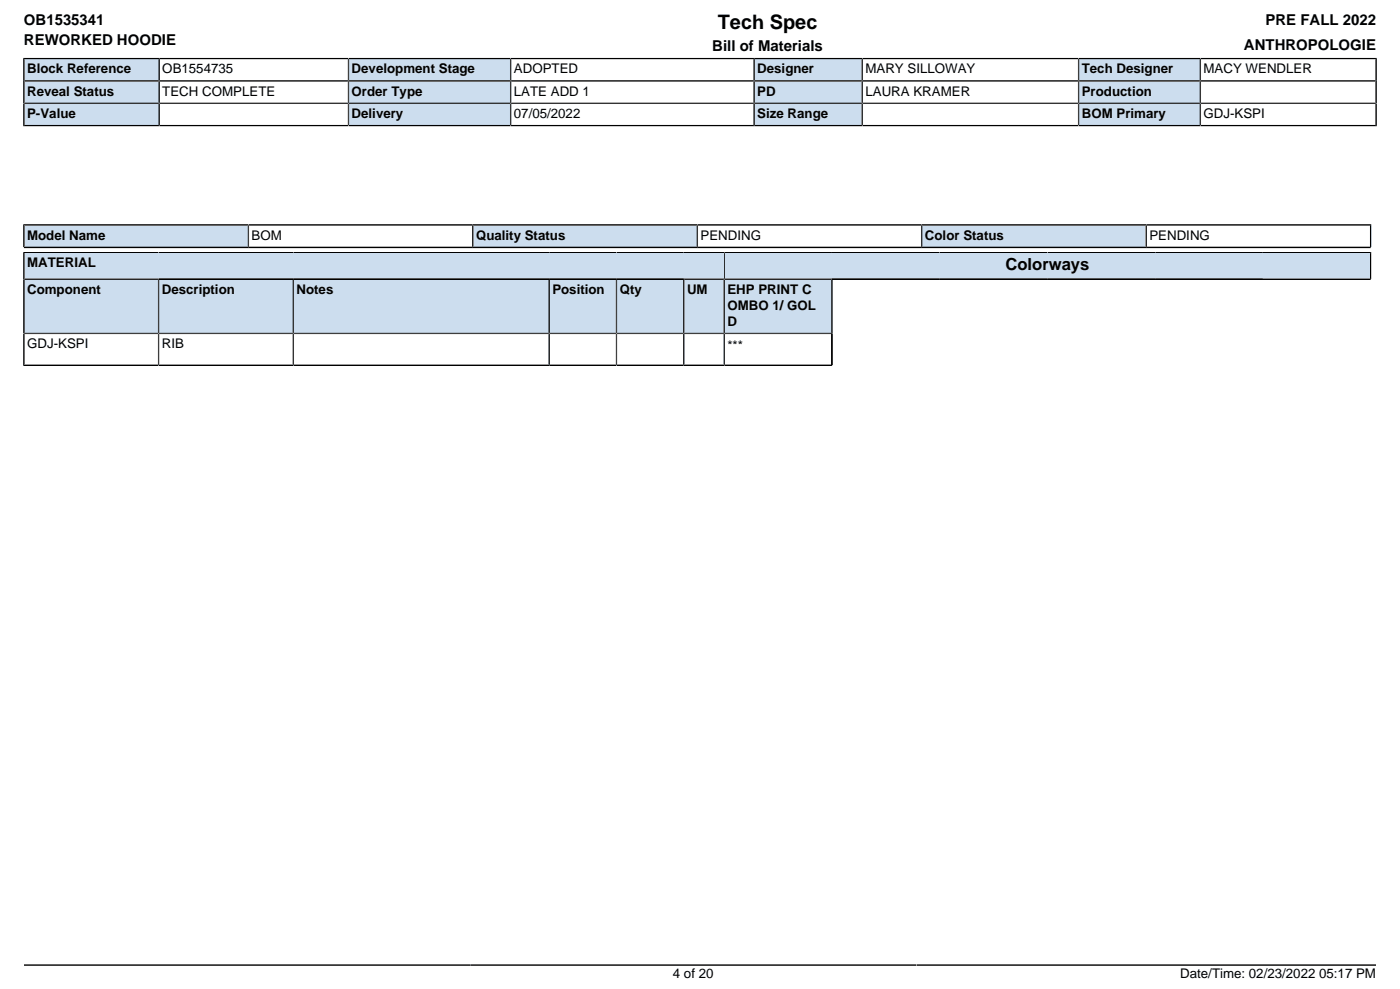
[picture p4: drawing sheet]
<svg xmlns="http://www.w3.org/2000/svg" width="297mm" height="210mm" viewBox="0 0 297 210" stroke-linecap="round" stroke-linejoin="round" font-family="sans-serif">
<defs><g id="words">
<text font-size="4.2" x="152.4" y="6.2">Tech Spec</text>
<text font-size="3.5" x="213.4" y="57.3">Colorways</text>
<g font-size="3.2">
<text x="5.1" y="5.3">OB1535341</text>
<text x="268.6" y="5.3">PRE FALL 2022</text>
<text x="5.1" y="9.6">REWORKED HOODIE</text>
<text x="151.2" y="10.8">Bill of Materials</text>
<text x="264.1" y="10.6">ANTHROPOLOGIE</text>
</g>
<g font-size="2.8">
<text x="5.8" y="15.5">Block Reference</text>
<text x="34.5" y="15.5">OB1554735</text>
<text x="74.6" y="15.5">Development Stage</text>
<text x="109.1" y="15.5">ADOPTED</text>
<text x="160.7" y="15.5">Designer</text>
<text x="183.7" y="15.5">MARY SILLOWAY</text>
<text x="229.6" y="15.5">Tech Designer</text>
<text x="255.5" y="15.5">MACY WENDLER</text>
<text x="5.8" y="20.3">Reveal Status</text>
<text x="34.5" y="20.3">TECH COMPLETE</text>
<text x="74.6" y="20.3">Order Type</text>
<text x="109.1" y="20.3">LATE ADD 1</text>
<text x="160.7" y="20.3">PD</text>
<text x="183.7" y="20.3">LAURA KRAMER</text>
<text x="229.6" y="20.3">Production</text>
<text x="5.8" y="25">P-Value</text>
<text x="74.6" y="25">Delivery</text>
<text x="109.1" y="25">07/05/2022</text>
<text x="160.7" y="25">Size Range</text>
<text x="229.6" y="25">BOM Primary</text>
<text x="255.5" y="25">GDJ-KSPI</text>
<text x="5.8" y="50.8">Model Name</text>
<text x="53.4" y="50.8">BOM</text>
<text x="101" y="50.8">Quality Status</text>
<text x="148.7" y="50.8">PENDING</text>
<text x="196.3" y="50.8">Color Status</text>
<text x="244" y="50.8">PENDING</text>
<text x="5.8" y="56.7">MATERIAL</text>
<text x="5.8" y="62.3">Component</text>
<text x="34.3" y="62.3">Description</text>
<text x="62.9" y="62.3">Notes</text>
<text x="117.2" y="62.3">Position</text>
<text x="131.5" y="62.3">Qty</text>
<text x="145.8" y="62.3">UM</text>
<text x="154.4" y="62.3">EHP PRINT C</text>
<text x="154.4" y="65.7">OMBO 1/ GOL</text>
<text x="154.4" y="69.1">D</text>
<text x="5.8" y="73.8">GDJ-KSPI</text>
<text x="34.3" y="73.8">RIB</text>
<text x="154.4" y="74.3">***</text>
<text x="142.8" y="207.6">4 of 20</text>
<text x="250.5" y="207.6">Date/Time: 02/23/2022 05:17 PM</text>
</g>
</g></defs>
<path d="M5.3 12.6h28.3v4.4h-28.3z" fill="#cde"/>
<path d="M5.1 12.3v4.9h68.9v-4.8h-69.1M33.8 12.4v4.8" fill="none" stroke="#000" stroke-width=".35"/>
<path d="M74.1 12.6h34.1v4.4h-34.1z" fill="#cde"/>
<path d="M74 12.4h86.1v4.8h-86.1zM108.4 12.4v4.8" fill="none" stroke="#000" stroke-width=".35"/>
<path d="M160.2 12.6h22.7v4.4h-22.7z" fill="#cde"/>
<path d="M160.1 12.4h68.9v4.8h-68.9zM183 12.4v4.8" fill="none" stroke="#000" stroke-width=".35"/>
<path d="M229.1 12.6h25.5v4.4h-25.5z" fill="#cde"/>
<path d="M254.8 12.4v4.8M292.1 12.3v4.9h-63.1v-4.8h63.3" fill="none" stroke="#000" stroke-width=".35"/>
<path d="M5.3 17.3h28.3v4.4h-28.3z" fill="#cde"/>
<path d="M5.1 17.2h68.9v4.7h-68.9zM33.8 17.2v4.7" fill="none" stroke="#000" stroke-width=".35"/>
<path d="M74.1 17.3h34.1v4.4h-34.1z" fill="#cde"/>
<path d="M74 17.2h86.1v4.7h-86.1zM108.4 17.2v4.7" fill="none" stroke="#000" stroke-width=".35"/>
<path d="M160.2 17.3h22.7v4.4h-22.7z" fill="#cde"/>
<path d="M160.1 17.2h68.9v4.7h-68.9zM183 17.2v4.7" fill="none" stroke="#000" stroke-width=".35"/>
<path d="M229.1 17.3h25.5v4.4h-25.5z" fill="#cde"/>
<path d="M229 17.2h63.1v4.7h-63.1zM254.8 17.2v4.7" fill="none" stroke="#000" stroke-width=".35"/>
<path d="M5.3 22.1h28.3v4.4h-28.3z" fill="#cde"/>
<path d="M4.9 26.6h69.1v-4.7h-68.9v4.9M33.8 21.9v4.7" fill="none" stroke="#000" stroke-width=".35"/>
<path d="M74.1 22.1h34.1v4.4h-34.1z" fill="#cde"/>
<path d="M74 21.9h86.1v4.7h-86.1zM108.4 21.9v4.7" fill="none" stroke="#000" stroke-width=".35"/>
<path d="M160.2 22.1h22.7v4.4h-22.7z" fill="#cde"/>
<path d="M160.1 21.9h68.9v4.7h-68.9zM183 21.9v4.7" fill="none" stroke="#000" stroke-width=".35"/>
<path d="M229.1 22.1h25.5v4.4h-25.5z" fill="#cde"/>
<path d="M254.8 21.9v4.7M292.3 26.6h-63.3v-4.7h63.1v4.9" fill="none" stroke="#000" stroke-width=".35"/>
<path d="M5.3 47.9h47.2v4.4h-47.2z" fill="#cde"/>
<path d="M5.1 47.5v5h95.3v-4.8h-95.5M52.7 47.7v4.8" fill="none" stroke="#000" stroke-width=".35"/>
<path d="M100.5 47.9h47.3v4.4h-47.3z" fill="#cde"/>
<path d="M100.4 47.7h95.3v4.8h-95.3zM148 47.7v4.8" fill="none" stroke="#000" stroke-width=".35"/>
<path d="M195.8 47.9h47.3v4.4h-47.3z" fill="#cde"/>
<path d="M5.1 53.5v5.7h148.6v-5.6h-148.8M243.3 47.7v4.8M291 47.5v5h-285.9M291.1 47.7h-95.4v4.8" fill="none" stroke="#000" stroke-width=".35"/>
<path d="M5.3 53.8h148.3v5.2h-148.3z" fill="#cde"/>
<path d="M290.9 53.5v5.7h-137.2v-5.6h137.4" fill="none" stroke="#000" stroke-width=".35"/>
<g fill="#cde">
<path d="M153.9 53.8h136.9v5.2h-136.9z"/>
<path d="M5.3 59.4h28.2v11.2h-28.2z"/>
</g>
<path d="M5.1 59.2h28.6v11.5h-28.6z" fill="none" stroke="#000" stroke-width=".35"/>
<path d="M33.8 59.4h28.3v11.2h-28.3z" fill="#cde"/>
<path d="M33.7 59.2h28.6v11.5h-28.6z" fill="none" stroke="#000" stroke-width=".35"/>
<path d="M62.4 59.4h54v11.2h-54z" fill="#cde"/>
<path d="M62.3 59.2h54.3v11.5h-54.3z" fill="none" stroke="#000" stroke-width=".35"/>
<path d="M116.7 59.4h14v11.2h-14z" fill="#cde"/>
<path d="M116.6 59.2h14.3v11.5h-14.3z" fill="none" stroke="#000" stroke-width=".35"/>
<path d="M131 59.4h14v11.2h-14z" fill="#cde"/>
<path d="M130.9 59.2h14.3v11.5h-14.3z" fill="none" stroke="#000" stroke-width=".35"/>
<path d="M145.3 59.4h8.3v11.2h-8.3z" fill="#cde"/>
<path d="M145.2 59.2h8.5v11.5h-8.5z" fill="none" stroke="#000" stroke-width=".35"/>
<path d="M153.9 59.4h22.5v11.2h-22.5z" fill="#cde"/>
<path d="M176.6 59.2v18.3h-171.7M290.9 59.2h-137.2v18.3M33.7 70.7v6.8M62.3 70.7v6.8M116.6 70.7v6.8M130.9 70.7v6.8M145.2 70.7v6.8M176.6 70.7h-171.5v6.9M5.1 204.7h287" fill="none" stroke="#000" stroke-width=".35"/>
<use href="#words"/>
</svg>
